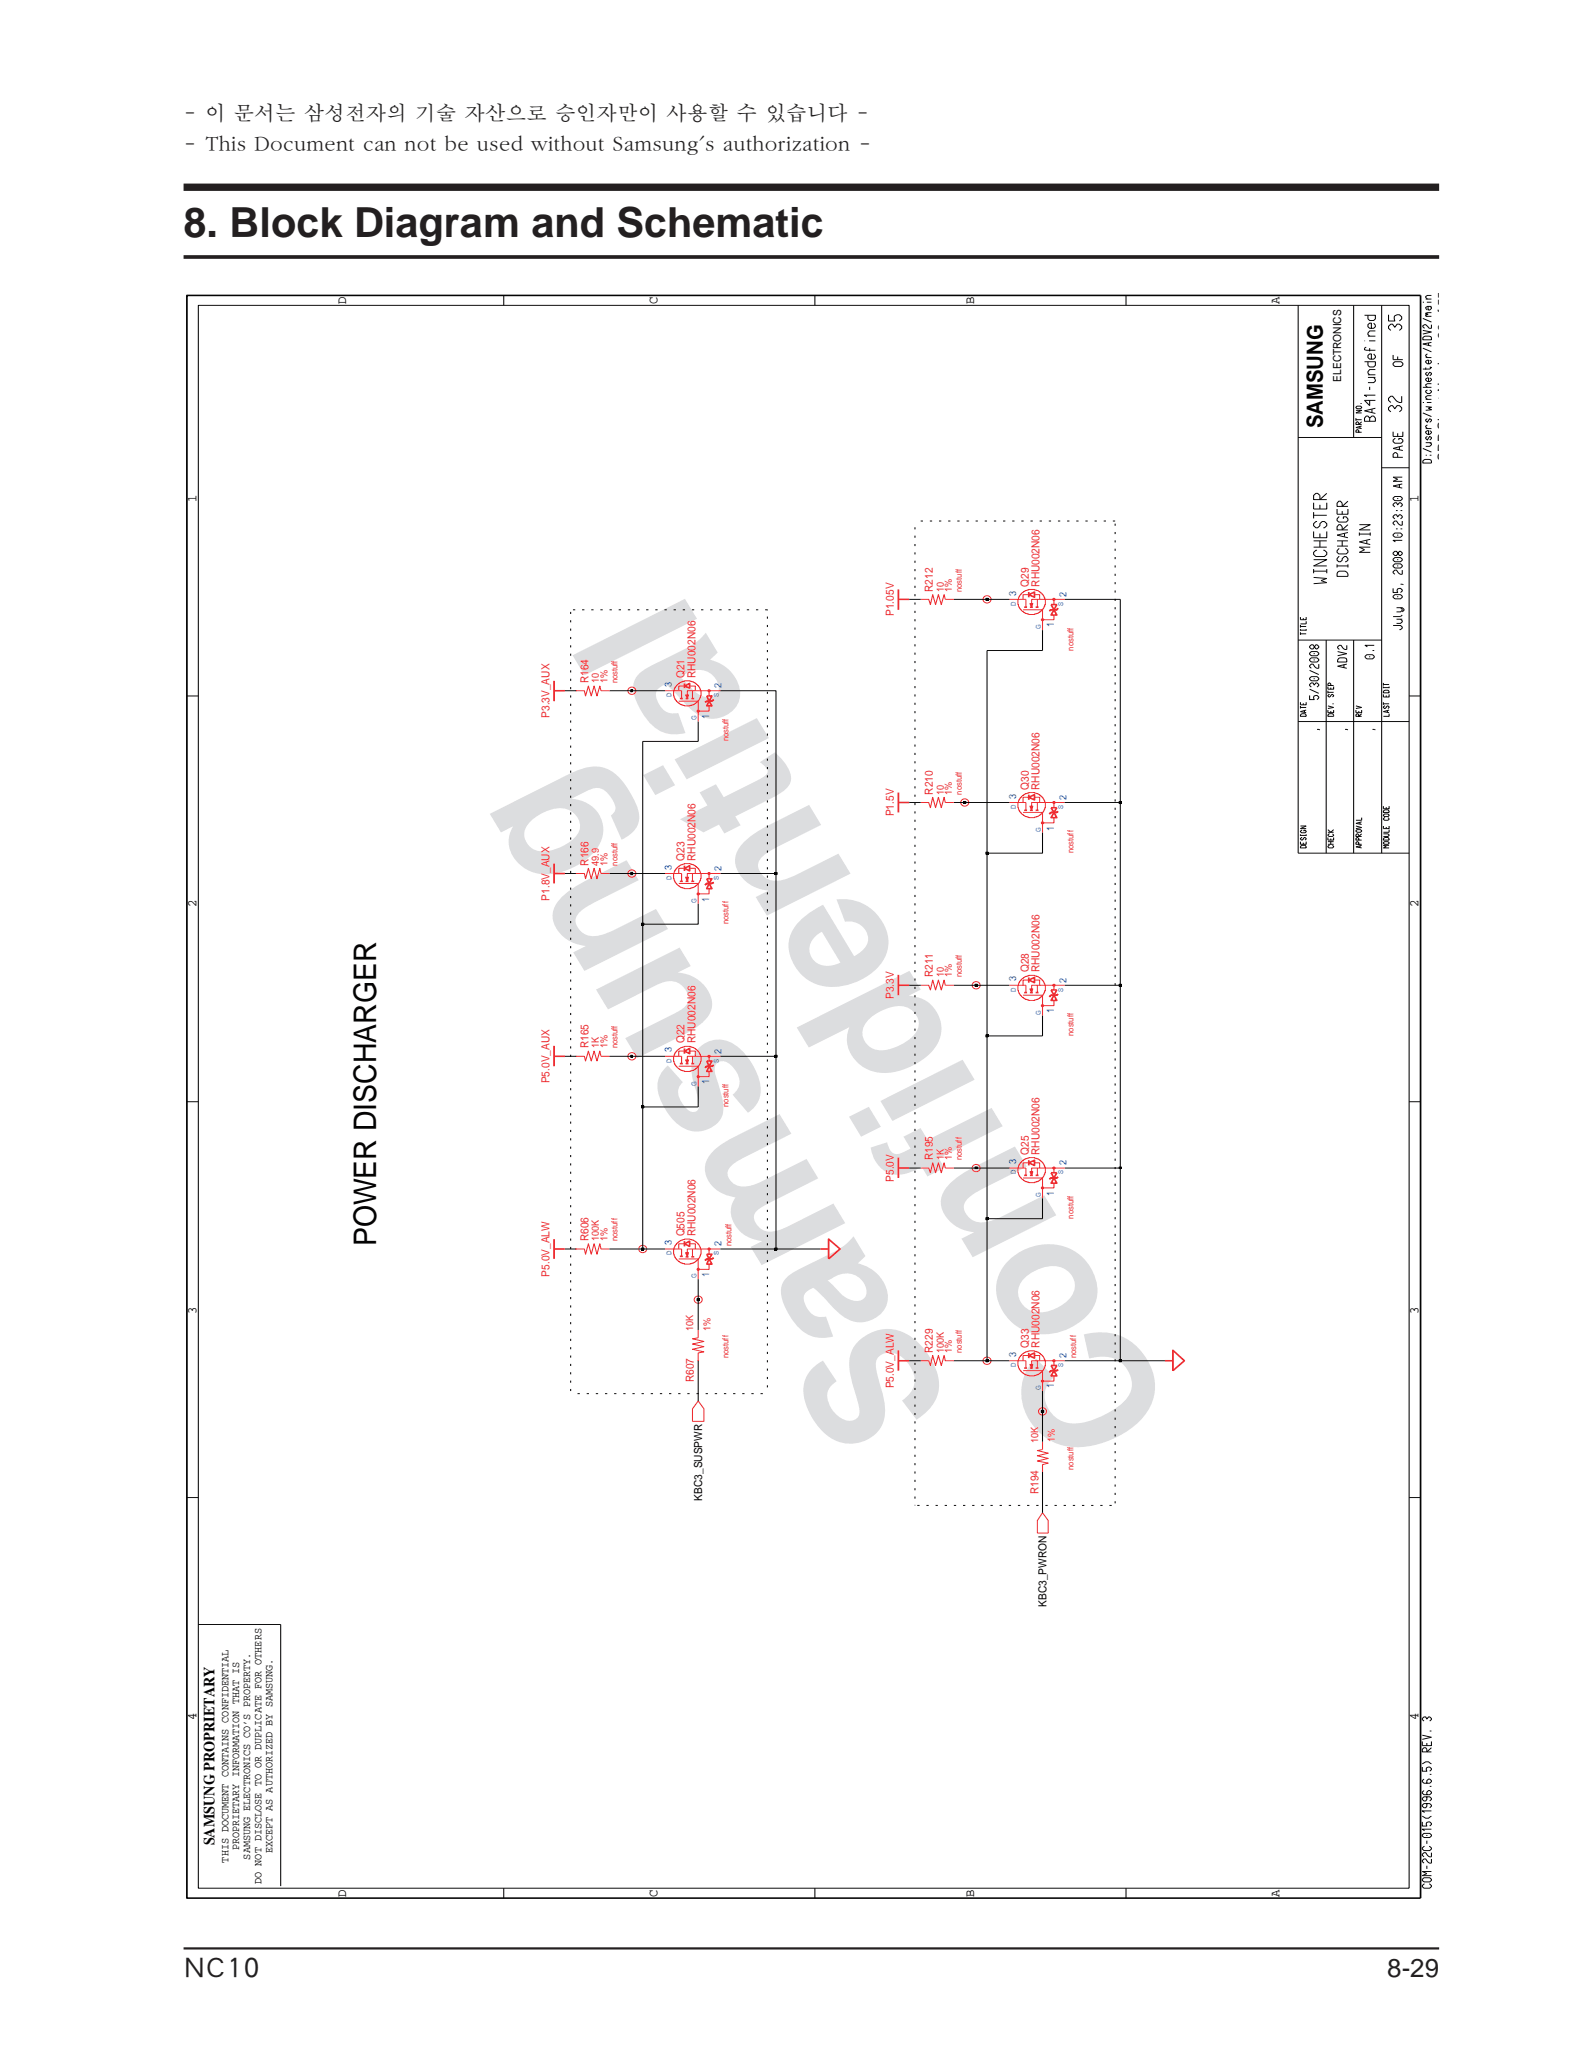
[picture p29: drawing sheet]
<svg xmlns="http://www.w3.org/2000/svg" width="216mm" height="280mm" viewBox="0 0 216 280" stroke-linecap="round" stroke-linejoin="round" font-family="sans-serif">
<defs><g id="words">
<g font-size="23.9" fill="#dcdddf">
<text x="130.2" y="191.6" transform="rotate(-121 130.2 191.6)">Samsung</text>
<text x="160.3" y="192.7" transform="rotate(-121 160.3 192.7)">Confidential</text>
</g>
<text font-size="5.6" fill="#231f20" x="25" y="32.3">8. Block Diagram and Schematic</text>
<text font-size="4.2" fill="#030303" x="51.2" y="169.7" transform="rotate(-90 51.2 169.7)">POWER DISCHARGER</text>
<g font-size="3.5" fill="#231f20">
<text x="25" y="269">NC10</text>
<text x="188.9" y="269.2">8-29</text>
</g>
<text font-size="3" fill="#030303" x="180.2" y="58.3" transform="rotate(-90 180.2 58.3)">SAMSUNG</text>
<g font-size="2.8" fill="#231f20">
<text x="25" y="16.3">- 이 문서는 삼성전자의 기술 자산으로 승인자만이 사용할 수 있습니다 -</text>
<text x="25" y="20.5">- This Document can not be used without Samsung's authorization -</text>
</g>
<text font-size="2.1" fill="#030303" x="29.2" y="251.3" transform="rotate(-90 29.2 251.3)">SAMSUNG PROPRIETARY</text>
<text font-size="1.9" fill="#231f20" x="197.2" y="62.7" transform="rotate(-90 197.2 62.7)">SRP Sheet Number: 29 of 55</text>
<g font-size="1.8" fill="#030303">
<text x="47.2" y="41.4" transform="rotate(-90 47.2 41.4)">D</text>
<text x="89.5" y="41.4" transform="rotate(-90 89.5 41.4)">C</text>
<text x="132.7" y="41.4" transform="rotate(-90 132.7 41.4)">B</text>
<text x="174.3" y="41.4" transform="rotate(-90 174.3 41.4)">A</text>
<text x="26.7" y="68.3" transform="rotate(-90 26.7 68.3)">1</text>
<text x="193.2" y="68.3" transform="rotate(-90 193.2 68.3)">1</text>
<text x="26.7" y="123.6" transform="rotate(-90 26.7 123.6)">2</text>
<text x="193.2" y="123.6" transform="rotate(-90 193.2 123.6)">2</text>
<text x="26.7" y="178.9" transform="rotate(-90 26.7 178.9)">3</text>
<text x="193.2" y="178.9" transform="rotate(-90 193.2 178.9)">3</text>
<text x="26.7" y="234.2" transform="rotate(-90 26.7 234.2)">4</text>
<text x="193.2" y="234.2" transform="rotate(-90 193.2 234.2)">4</text>
<text x="47.2" y="258.4" transform="rotate(-90 47.2 258.4)">D</text>
<text x="89.5" y="258.4" transform="rotate(-90 89.5 258.4)">C</text>
<text x="132.7" y="258.4" transform="rotate(-90 132.7 258.4)">B</text>
<text x="174.3" y="258.4" transform="rotate(-90 174.3 258.4)">A</text>
</g>
<g font-size="1.5" fill="#030303">
<text x="182.6" y="52" transform="rotate(-90 182.6 52)">ELECTRONICS</text>
<text x="95.6" y="204.4" transform="rotate(-90 95.6 204.4)">KBC3_SUSPWR</text>
<text x="142.5" y="218.8" transform="rotate(-90 142.5 218.8)">KBC3_PWRON</text>
<text x="31.1" y="253.7" transform="rotate(-90 31.1 253.7)">THIS DOCUMENT CONTAINS CONFIDENTIAL</text>
<text x="32.6" y="252" transform="rotate(-90 32.6 252)">PROPRIETARY INFORMATION THAT IS</text>
<text x="34.1" y="253.2" transform="rotate(-90 34.1 253.2)">SAMSUNG ELECTRONICS CO’S PROPERTY.</text>
<text x="35.6" y="256.6" transform="rotate(-90 35.6 256.6)">DO NOT DISCLOSE TO OR DUPLICATE FOR OTHERS</text>
<text x="37.1" y="252.4" transform="rotate(-90 37.1 252.4)">EXCEPT AS AUTHORIZED BY SAMSUNG.</text>
</g>
<g font-size="1.5" fill="#ee292e">
<text x="121.7" y="83.9" transform="rotate(-90 121.7 83.9)">P1.05V</text>
<text x="127" y="80.6" transform="rotate(-90 127 80.6)">R212</text>
<text x="140.1" y="79.9" transform="rotate(-90 140.1 79.9)">Q29</text>
<text x="141.6" y="79.9" transform="rotate(-90 141.6 79.9)">RHU002N06</text>
<text x="80.1" y="93.1" transform="rotate(-90 80.1 93.1)">R164</text>
<text x="93.2" y="92.4" transform="rotate(-90 93.2 92.4)">Q21</text>
<text x="94.7" y="92.4" transform="rotate(-90 94.7 92.4)">RHU002N06</text>
<text x="74.8" y="97.8" transform="rotate(-90 74.8 97.8)">P3.3V_AUX</text>
<text x="140.1" y="107.6" transform="rotate(-90 140.1 107.6)">Q30</text>
<text x="141.6" y="107.6" transform="rotate(-90 141.6 107.6)">RHU002N06</text>
<text x="121.7" y="111.2" transform="rotate(-90 121.7 111.2)">P1.5V</text>
<text x="127" y="108.2" transform="rotate(-90 127 108.2)">R210</text>
<text x="80.1" y="117.9" transform="rotate(-90 80.1 117.9)">R166</text>
<text x="93.2" y="117.3" transform="rotate(-90 93.2 117.3)">Q23</text>
<text x="94.7" y="117.3" transform="rotate(-90 94.7 117.3)">RHU002N06</text>
<text x="74.8" y="122.6" transform="rotate(-90 74.8 122.6)">P1.8V_AUX</text>
<text x="121.7" y="136.1" transform="rotate(-90 121.7 136.1)">P3.3V</text>
<text x="127" y="133.1" transform="rotate(-90 127 133.1)">R211</text>
<text x="140.1" y="132.4" transform="rotate(-90 140.1 132.4)">Q28</text>
<text x="141.6" y="132.4" transform="rotate(-90 141.6 132.4)">RHU002N06</text>
<text x="80.1" y="142.8" transform="rotate(-90 80.1 142.8)">R165</text>
<text x="93.2" y="142.1" transform="rotate(-90 93.2 142.1)">Q22</text>
<text x="94.7" y="142.1" transform="rotate(-90 94.7 142.1)">RHU002N06</text>
<text x="74.8" y="147.5" transform="rotate(-90 74.8 147.5)">P5.0V_AUX</text>
<text x="121.7" y="161" transform="rotate(-90 121.7 161)">P5.0V</text>
<text x="127" y="158" transform="rotate(-90 127 158)">R195</text>
<text x="140.1" y="157.3" transform="rotate(-90 140.1 157.3)">Q25</text>
<text x="141.6" y="157.3" transform="rotate(-90 141.6 157.3)">RHU002N06</text>
<text x="74.8" y="173.9" transform="rotate(-90 74.8 173.9)">P5.0V_ALW</text>
<text x="80.1" y="169" transform="rotate(-90 80.1 169)">R606</text>
<text x="93.2" y="168.4" transform="rotate(-90 93.2 168.4)">Q505</text>
<text x="94.7" y="168.4" transform="rotate(-90 94.7 168.4)">RHU002N06</text>
<text x="127" y="184.3" transform="rotate(-90 127 184.3)">R229</text>
<text x="140.1" y="183.5" transform="rotate(-90 140.1 183.5)">Q33</text>
<text x="141.6" y="183.5" transform="rotate(-90 141.6 183.5)">RHU002N06</text>
<text x="94.5" y="188.3" transform="rotate(-90 94.5 188.3)">R607</text>
<text x="121.7" y="189.1" transform="rotate(-90 121.7 189.1)">P5.0V_ALW</text>
<text x="141.4" y="203.5" transform="rotate(-90 141.4 203.5)">R194</text>
</g>
<g font-size="1.4" fill="#ee292e">
<text x="128.5" y="80.6" transform="rotate(-90 128.5 80.6)">10</text>
<text x="129.6" y="80.6" transform="rotate(-90 129.6 80.6)">1%</text>
<text x="81.6" y="93.1" transform="rotate(-90 81.6 93.1)">10</text>
<text x="82.7" y="93.1" transform="rotate(-90 82.7 93.1)">1%</text>
<text x="128.5" y="108.2" transform="rotate(-90 128.5 108.2)">10</text>
<text x="129.6" y="108.2" transform="rotate(-90 129.6 108.2)">1%</text>
<text x="81.6" y="117.9" transform="rotate(-90 81.6 117.9)">49.9</text>
<text x="82.7" y="117.9" transform="rotate(-90 82.7 117.9)">1%</text>
<text x="128.5" y="133.1" transform="rotate(-90 128.5 133.1)">10</text>
<text x="129.6" y="133.1" transform="rotate(-90 129.6 133.1)">1%</text>
<text x="81.6" y="142.8" transform="rotate(-90 81.6 142.8)">1K</text>
<text x="82.7" y="142.8" transform="rotate(-90 82.7 142.8)">1%</text>
<text x="128.5" y="158" transform="rotate(-90 128.5 158)">1K</text>
<text x="129.6" y="158" transform="rotate(-90 129.6 158)">1%</text>
<text x="81.6" y="169" transform="rotate(-90 81.6 169)">100K</text>
<text x="82.7" y="169" transform="rotate(-90 82.7 169)">1%</text>
<text x="94.4" y="181.3" transform="rotate(-90 94.4 181.3)">10K</text>
<text x="96.8" y="181.2" transform="rotate(-90 96.8 181.2)">1%</text>
<text x="128.5" y="184.3" transform="rotate(-90 128.5 184.3)">100K</text>
<text x="129.6" y="184.3" transform="rotate(-90 129.6 184.3)">1%</text>
<text x="141.4" y="196.5" transform="rotate(-90 141.4 196.5)">10K</text>
<text x="143.6" y="196.4" transform="rotate(-90 143.6 196.4)">1%</text>
</g>
<g font-size="1.4" fill="#2859a8">
<text x="138.4" y="81.1" transform="rotate(-90 138.4 81.1)">3</text>
<text x="145.3" y="81.3" transform="rotate(-90 145.3 81.3)">2</text>
<text x="143.5" y="85.4" transform="rotate(-90 143.5 85.4)">1</text>
<text x="91.5" y="93.6" transform="rotate(-90 91.5 93.6)">3</text>
<text x="98.3" y="93.7" transform="rotate(-90 98.3 93.7)">2</text>
<text x="96.6" y="97.9" transform="rotate(-90 96.6 97.9)">1</text>
<text x="138.4" y="108.8" transform="rotate(-90 138.4 108.8)">3</text>
<text x="143.5" y="113.1" transform="rotate(-90 143.5 113.1)">1</text>
<text x="145.3" y="108.9" transform="rotate(-90 145.3 108.9)">2</text>
<text x="91.5" y="118.5" transform="rotate(-90 91.5 118.5)">3</text>
<text x="98.3" y="118.6" transform="rotate(-90 98.3 118.6)">2</text>
<text x="96.6" y="122.8" transform="rotate(-90 96.6 122.8)">1</text>
<text x="138.4" y="133.6" transform="rotate(-90 138.4 133.6)">3</text>
<text x="143.5" y="137.9" transform="rotate(-90 143.5 137.9)">1</text>
<text x="145.3" y="133.8" transform="rotate(-90 145.3 133.8)">2</text>
<text x="91.5" y="143.3" transform="rotate(-90 91.5 143.3)">3</text>
<text x="98.3" y="143.5" transform="rotate(-90 98.3 143.5)">2</text>
<text x="96.6" y="147.7" transform="rotate(-90 96.6 147.7)">1</text>
<text x="138.4" y="158.5" transform="rotate(-90 138.4 158.5)">3</text>
<text x="145.3" y="158.7" transform="rotate(-90 145.3 158.7)">2</text>
<text x="143.5" y="162.8" transform="rotate(-90 143.5 162.8)">1</text>
<text x="91.5" y="169.6" transform="rotate(-90 91.5 169.6)">3</text>
<text x="96.6" y="173.9" transform="rotate(-90 96.6 173.9)">1</text>
<text x="98.3" y="169.7" transform="rotate(-90 98.3 169.7)">2</text>
<text x="138.4" y="184.7" transform="rotate(-90 138.4 184.7)">3</text>
<text x="145.3" y="185" transform="rotate(-90 145.3 185)">2</text>
<text x="143.5" y="189.1" transform="rotate(-90 143.5 189.1)">1</text>
</g>
<g font-size="1.1" fill="#ee292e">
<text x="131" y="80.6" transform="rotate(-90 131 80.6)">nostuff</text>
<text x="146.2" y="88.6" transform="rotate(-90 146.2 88.6)">nostuff</text>
<text x="84.1" y="93.1" transform="rotate(-90 84.1 93.1)">nostuff</text>
<text x="99.2" y="101" transform="rotate(-90 99.2 101)">nostuff</text>
<text x="131" y="108.2" transform="rotate(-90 131 108.2)">nostuff</text>
<text x="84.1" y="117.9" transform="rotate(-90 84.1 117.9)">nostuff</text>
<text x="146.2" y="116.2" transform="rotate(-90 146.2 116.2)">nostuff</text>
<text x="99.2" y="125.9" transform="rotate(-90 99.2 125.9)">nostuff</text>
<text x="131" y="133.1" transform="rotate(-90 131 133.1)">nostuff</text>
<text x="84.1" y="142.8" transform="rotate(-90 84.1 142.8)">nostuff</text>
<text x="146.2" y="141.1" transform="rotate(-90 146.2 141.1)">nostuff</text>
<text x="99.2" y="150.8" transform="rotate(-90 99.2 150.8)">nostuff</text>
<text x="131" y="158" transform="rotate(-90 131 158)">nostuff</text>
<text x="146.2" y="166" transform="rotate(-90 146.2 166)">nostuff</text>
<text x="84.1" y="169" transform="rotate(-90 84.1 169)">nostuff</text>
<text x="99.6" y="169.7" transform="rotate(-90 99.6 169.7)">nostuff</text>
<text x="99.2" y="185" transform="rotate(-90 99.2 185)">nostuff</text>
<text x="131" y="184.3" transform="rotate(-90 131 184.3)">nostuff</text>
<text x="146.6" y="185" transform="rotate(-90 146.6 185)">nostuff</text>
<text x="146.2" y="200.2" transform="rotate(-90 146.2 200.2)">nostuff</text>
</g>
<g font-size=".9" fill="#2859a8">
<text x="138.3" y="82.5" transform="rotate(-90 138.3 82.5)">D</text>
<text x="144.8" y="82.5" transform="rotate(-90 144.8 82.5)">S</text>
<text x="141.8" y="85.6" transform="rotate(-90 141.8 85.6)">G</text>
<text x="91.4" y="94.9" transform="rotate(-90 91.4 94.9)">D</text>
<text x="97.9" y="94.9" transform="rotate(-90 97.9 94.9)">S</text>
<text x="94.9" y="98.1" transform="rotate(-90 94.9 98.1)">G</text>
<text x="138.3" y="110.1" transform="rotate(-90 138.3 110.1)">D</text>
<text x="141.8" y="113.3" transform="rotate(-90 141.8 113.3)">G</text>
<text x="144.8" y="110.1" transform="rotate(-90 144.8 110.1)">S</text>
<text x="91.4" y="119.8" transform="rotate(-90 91.4 119.8)">D</text>
<text x="97.9" y="119.8" transform="rotate(-90 97.9 119.8)">S</text>
<text x="94.9" y="122.9" transform="rotate(-90 94.9 122.9)">G</text>
<text x="138.3" y="135" transform="rotate(-90 138.3 135)">D</text>
<text x="144.8" y="135" transform="rotate(-90 144.8 135)">S</text>
<text x="141.8" y="138.2" transform="rotate(-90 141.8 138.2)">G</text>
<text x="91.4" y="144.7" transform="rotate(-90 91.4 144.7)">D</text>
<text x="94.9" y="147.8" transform="rotate(-90 94.9 147.8)">G</text>
<text x="97.9" y="144.7" transform="rotate(-90 97.9 144.7)">S</text>
<text x="138.3" y="159.9" transform="rotate(-90 138.3 159.9)">D</text>
<text x="144.8" y="159.9" transform="rotate(-90 144.8 159.9)">S</text>
<text x="141.8" y="163" transform="rotate(-90 141.8 163)">G</text>
<text x="91.4" y="171" transform="rotate(-90 91.4 171)">D</text>
<text x="97.9" y="171" transform="rotate(-90 97.9 171)">S</text>
<text x="94.9" y="174.1" transform="rotate(-90 94.9 174.1)">G</text>
<text x="138.3" y="186.2" transform="rotate(-90 138.3 186.2)">D</text>
<text x="141.8" y="189.3" transform="rotate(-90 141.8 189.3)">G</text>
<text x="144.8" y="186.2" transform="rotate(-90 144.8 186.2)">S</text>
</g>
</g></defs>
<path d="M25 265.3h171" fill="none" stroke="#231f20" stroke-width=".3"/>
<path d="M25 25.5h171" fill="none" stroke="#231f20" stroke-width="1" stroke-linecap="butt"/>
<path d="M25 35h171" fill="none" stroke="#231f20" stroke-width=".5"/>
<path d="M25.1 39.9h170.8v220.9h-170.8z" fill="#fff"/>
<path d="M137.5 134.2h2.2v1M138.9 133.5l.7-.5h.3l.2-.2h.8l.5 .2 .3 .3 .4 .2 .2 .5v.2h.1l-.1 .9-.2 .4-.5 .5-.7 .2h-.8l-.5-.2a1.72 1.72 0 0 1-.9-.9l-.1-.9h.1l.1-.4zM140.1 133.5h-.8v.7M140.9 133.5h.7v.7M141.3 134.2v1" fill="none" stroke="#ee292e" stroke-width=".14"/>
<path d="M139.5 135.2h.4M140.3 135.2h.4M141 135.2h.4M143.1 134.8h.8l-.4 .7z" fill="none" stroke="#ee292e" stroke-width=".22"/>
<path d="M140.3 134.7h.4l-.2 .5z" fill="#ee292e"/>
<path d="M139.3 135.5h2.7v2.8M140.3 134.7h.4l-.2 .5zM145 134.2h-4.5v.6" fill="none" stroke="#ee292e" stroke-width=".14"/>
<path d="M140.1 133.5l.8-.4v.7zM140.1 133.1v.7M144.1 135.4l-.2 .1h-.8l-.2 .2" fill="none" stroke="#ee292e" stroke-width=".22"/>
<circle cx="143.5" cy="134.2" r=".15" fill="#ee292e"/>
<circle cx="143.5" cy="134.2" r=".15" fill="none" stroke="#ee292e" stroke-width=".14"/>
<circle cx="142" cy="136.9" r=".15" fill="#ee292e"/>
<g fill="none" stroke="#ee292e" stroke-width=".14">
<path d="M137.5 109.3h2.2v1.1M138.9 108.7l.7-.6h.3l.2-.2h.8l.5 .2 .3 .3 .4 .3 .2 .4v.2h.1l-.1 .9-.2 .4-.5 .5-.7 .3h-.8l-.5-.3a1.72 1.72 0 0 1-.9-.9l-.1-.9h.1l.1-.4zM140.1 108.6h-.8v.7M140.9 108.6h.7v.7M141.3 109.3v1.1M143.5 136.2v.8h-1.5M143.5 134.2v.6"/>
<circle cx="142" cy="136.9" r=".15"/>
</g>
<path d="M139.5 110.4h.4M140.3 110.4h.4M141 110.4h.4M143.1 110h.8l-.4 .6zM143.5 135.5l.4 .7h-.8zM144.1 135.4l-.2 .1h-.8l-.2 .2" fill="none" stroke="#ee292e" stroke-width=".22"/>
<path d="M140.3 109.8h.4l-.2 .6z" fill="#ee292e"/>
<path d="M139.3 110.6h2.7v2.8M140.3 109.8h.4l-.2 .6zM145 109.3h-4.5v.7" fill="none" stroke="#ee292e" stroke-width=".14"/>
<path d="M140.1 108.6l.8-.4v.7zM140.1 108.2v.7M144.1 110.5l-.2 .1h-.8l-.2 .3" fill="none" stroke="#ee292e" stroke-width=".22"/>
<circle cx="143.5" cy="109.3" r=".15" fill="#ee292e"/>
<circle cx="143.5" cy="109.3" r=".15" fill="none" stroke="#ee292e" stroke-width=".14"/>
<circle cx="142" cy="112.1" r=".15" fill="#ee292e"/>
<g fill="none" stroke="#ee292e" stroke-width=".14">
<path d="M137.5 81.6h2.2v1.1M138.9 81l.7-.6 .5-.1h.8l.7 .3 .5 .4 .2 .4v.2h.1l-.1 .9-.2 .5-.5 .4-.7 .3h-.8l-.5-.2a1.72 1.72 0 0 1-.9-1l-.1-.9h.1l.1-.4zM140.1 81h-.8v.6M140.9 81h.7v.6M141.3 81.6v1.1M125.4 109.3h1.1l.2 .7 .3-1.4 .4 1.4 .4-1.4 .4 1.4 .4-1.4 .1 .7h1.2M143.5 111.4v.7h-1.5M143.5 109.3v.7M125.4 134.2h1.1l.2 .6 .3-1.3 .4 1.3 .4-1.3 .4 1.3 .4-1.3 .1 .7h1.2M125.4 159.1h1.1l.2 .6 .3-1.3 .4 1.3 .4-1.3 .4 1.3 .4-1.3 .1 .7h1.2M125.4 185.3h1.1l.2 .7 .3-1.4 .4 1.4 .4-1.4 .4 1.4 .4-1.4 .1 .7h1.2M142 196.3v1.1l-.7 .1 1.5 .4-1.5 .4 1.5 .3-1.5 .4 1.5 .3-.8 .2v1"/>
<path d="M142 206l.8 1.1v1.7h-1.5v-1.7z"/>
<circle cx="142" cy="112.1" r=".15"/>
</g>
<g fill="none" stroke="#ee292e" stroke-width=".22">
<path d="M139.5 82.7h.4M140.3 82.7h.4M141 82.7h.4M143.1 82.3h.8l-.4 .7zM122.4 107.9v2.7M122.4 109.3h1.4M143.5 110.6l.4 .8h-.8zM144.1 110.5l-.2 .1h-.8l-.2 .3M122.4 132.8v2.7M122.4 134.2h1.4M122.4 157.7v2.7M122.4 159.1h1.4"/>
<path d="M122.4 183.9v2.8M122.4 185.3h1.4M158.7 185.3h1M159.7 183.9l1.6 1.4-1.6 1.4z"/>
</g>
<path d="M140.3 82.2h.4l-.2 .5z" fill="#ee292e"/>
<path d="M139.3 83h2.7v2.8M140.3 82.2h.4l-.2 .5zM145 81.6h-4.5v.7" fill="none" stroke="#ee292e" stroke-width=".14"/>
<path d="M140.1 81l.8-.4v.7zM140.1 80.6v.7M144.1 82.8l-.2 .2h-.8l-.2 .2" fill="none" stroke="#ee292e" stroke-width=".22"/>
<circle cx="143.5" cy="81.6" r=".15" fill="#ee292e"/>
<circle cx="143.5" cy="81.6" r=".15" fill="none" stroke="#ee292e" stroke-width=".14"/>
<circle cx="142" cy="84.4" r=".15" fill="#ee292e"/>
<g fill="none" stroke="#ee292e" stroke-width=".14">
<path d="M125.4 81.6h1.1l.2 .7 .3-1.3 .4 1.3 .4-1.3 .4 1.3 .4-1.3 .1 .6h1.2M143.5 83.8v.6h-1.5M143.5 81.6v.7M90.6 170.1h2.2v1.1M92.1 169.5l.7-.6 .4-.2h.8l.7 .3 .5 .5 .1 .4h.1v.2h.1l-.1 .9h-.1l-.1 .4-.5 .5-.7 .3h-.8l-.4-.3a1.72 1.72 0 0 1-1-.9l-.1-.9h.1v-.2zM93.2 169.4h-.8v.7M93.9 169.4h.8v.7M94.3 170.1v1.1"/>
<circle cx="142" cy="84.4" r=".15"/>
</g>
<path d="M122.4 80.3v2.7M122.4 81.6h1.4M143.5 83l.4 .8h-.8zM144.1 82.8l-.2 .2h-.8l-.2 .2M92.6 171.1h.4M93.4 171.2h.4M94.2 171.2h.3M96.3 170.8h.7l-.4 .6z" fill="none" stroke="#ee292e" stroke-width=".22"/>
<path d="M93.4 170.6h.4l-.2 .6z" fill="#ee292e"/>
<path d="M92.4 171.4h2.7v2.8M93.4 170.6h.4l-.2 .6zM98.1 170.1h-4.5v.7" fill="none" stroke="#ee292e" stroke-width=".14"/>
<path d="M93.2 169.4l.7-.4v.7zM93.2 169v.7M97.2 171.3l-.2 .1h-.7l-.3 .3" fill="none" stroke="#ee292e" stroke-width=".22"/>
<circle cx="96.6" cy="170.1" r=".15" fill="#ee292e"/>
<circle cx="96.6" cy="170.1" r=".15" fill="none" stroke="#ee292e" stroke-width=".14"/>
<circle cx="95.1" cy="172.9" r=".15" fill="#ee292e"/>
<g fill="none" stroke="#ee292e" stroke-width=".14">
<path d="M90.6 143.9h2.2v1M92.1 143.2l.7-.6h.4v-.1h.8l.7 .3 .5 .4 .1 .4h.1v.3h.1l-.1 .9h-.1l-.1 .4-.5 .4-.7 .3h-.8l-.4-.2a1.72 1.72 0 0 1-1-.9l-.1-.9h.1v-.3zM93.2 143.1h-.8v.8M93.9 143.1h.8v.8M94.3 143.9v1M96.6 172.2v.7h-1.5M96.6 170.1v.7"/>
<circle cx="95.1" cy="172.9" r=".15"/>
</g>
<path d="M92.6 144.9h.4M93.4 144.9h.4M94.2 144.9h.3M96.3 144.5h.7l-.4 .7zM96.6 171.4l.4 .8h-.7zM97.2 171.3l-.2 .1h-.7l-.3 .3" fill="none" stroke="#ee292e" stroke-width=".22"/>
<path d="M93.4 144.4h.4l-.2 .5z" fill="#ee292e"/>
<path d="M92.4 145.2h2.7v2.8M93.4 144.4h.4l-.2 .5zM98.1 143.9h-4.5v.6" fill="none" stroke="#ee292e" stroke-width=".14"/>
<path d="M93.2 143.1l.7-.3v.7zM93.2 142.8v.7M97.2 145.1l-.2 .1h-.7l-.3 .2" fill="none" stroke="#ee292e" stroke-width=".22"/>
<circle cx="96.6" cy="143.8" r=".15" fill="#ee292e"/>
<circle cx="96.6" cy="143.8" r=".15" fill="none" stroke="#ee292e" stroke-width=".14"/>
<circle cx="95.1" cy="146.6" r=".15" fill="#ee292e"/>
<g fill="none" stroke="#ee292e" stroke-width=".14">
<path d="M90.6 119h2.2v1M92.1 118.3l.7-.5 .4-.1v-.1h.8l.7 .3 .5 .4 .1 .4h.1v.3h.1l-.1 .9h-.1l-.1 .4-.5 .4-.7 .3h-.8l-.4-.2a1.72 1.72 0 0 1-1-.9l-.1-.9h.1v-.3zM93.2 118.3h-.8v.7M93.9 118.3h.8v.7M94.3 119v1M96.6 145.9v.7h-1.5M96.6 143.9v.6"/>
<circle cx="95.1" cy="146.6" r=".15"/>
</g>
<path d="M96.3 119.7h.7l-.4 .6zM92.6 120h.4M93.4 120h.4M94.2 120h.3M96.6 145.2l.4 .7h-.7zM97.2 145.1l-.2 .1h-.7l-.3 .2" fill="none" stroke="#ee292e" stroke-width=".22"/>
<path d="M93.4 119.5h.4l-.2 .5z" fill="#ee292e"/>
<path d="M93.4 119.5h.4l-.2 .5zM98.1 119h-4.5v.7M92.4 120.3h2.7v2.8" fill="none" stroke="#ee292e" stroke-width=".14"/>
<path d="M93.2 118.3l.7-.4v.7zM93.2 117.9v.7M97.2 120.2l-.2 .1h-.7l-.3 .2" fill="none" stroke="#ee292e" stroke-width=".22"/>
<circle cx="96.6" cy="119" r=".15" fill="#ee292e"/>
<circle cx="96.6" cy="119" r=".15" fill="none" stroke="#ee292e" stroke-width=".14"/>
<circle cx="95.1" cy="121.7" r=".15" fill="#ee292e"/>
<g fill="none" stroke="#ee292e" stroke-width=".14">
<path d="M90.6 94.1h2.2v1M92.1 93.4l.7-.5 .4-.1v-.1h.8l.7 .3 .5 .4 .1 .5h.1v.2h.1l-.1 .9h-.1l-.1 .4-.5 .4-.7 .3h-.8l-.4-.2a1.72 1.72 0 0 1-1-.9l-.1-.9h.1v-.2zM93.2 93.4h-.8v.7M93.9 93.4h.8v.7M94.3 94.1v1M96.6 119v.7M96.6 121v.7h-1.5"/>
<circle cx="95.1" cy="121.7" r=".15"/>
</g>
<path d="M92.6 95.1h.4M93.4 95.1h.4M94.2 95.1h.3M96.3 94.8h.7l-.4 .7zM96.6 120.3l.4 .7h-.7zM97.2 120.2l-.2 .1h-.7l-.3 .2" fill="none" stroke="#ee292e" stroke-width=".22"/>
<path d="M93.4 94.6h.4l-.2 .5z" fill="#ee292e"/>
<path d="M92.4 95.5h2.7v2.8M93.4 94.6h.4l-.2 .5zM98.1 94.1h-4.5v.7" fill="none" stroke="#ee292e" stroke-width=".14"/>
<path d="M93.2 93.4l.7-.3v.6zM93.2 93.1v.6M97.2 95.3l-.2 .2h-.7l-.3 .1" fill="none" stroke="#ee292e" stroke-width=".22"/>
<circle cx="96.6" cy="94.1" r=".15" fill="#ee292e"/>
<circle cx="96.6" cy="94.1" r=".15" fill="none" stroke="#ee292e" stroke-width=".14"/>
<circle cx="95.1" cy="96.8" r=".15" fill="#ee292e"/>
<g fill="none" stroke="#ee292e" stroke-width=".14">
<path d="M78.5 94.1h-.1h1.2l.1 .7 .4-1.4 .4 1.4 .4-1.4 .4 1.4 .4-1.4 .1 .7h1.2M96.6 96.1v.7h-1.5M96.6 94.1v.7M78.5 119h-.1h1.2l.1 .7 .4-1.4 .4 1.4 .4-1.4 .4 1.4 .4-1.4 .1 .7h1.2M78.5 143.9h-.1h1.2l.1 .6 .4-1.4 .4 1.4 .4-1.4 .4 1.4 .4-1.4 .1 .8h1.2M78.5 170.1h-.1h1.2l.1 .7 .4-1.4 .4 1.4 .4-1.4 .4 1.4 .4-1.4 .1 .7h1.2M95.1 190.8l.8 1.1v1.7h-1.6v-1.7zM95.1 181.1v1.1l-.8 .1 1.6 .4-1.6 .3 1.6 .4-1.6 .4 1.6 .3-.8 .2v1v-.1M137.5 185.3h2.2v1M138.9 184.7l.7-.6 .5-.1h.8l.5 .1 .4 .4 .3 .2 .2 .4v.2h.1l-.1 .9-.2 .5-.5 .4-.7 .3h-.8l-.5-.2a1.72 1.72 0 0 1-.9-1l-.1-.9h.1l.1-.4zM140.1 184.6h-.8v.7M140.9 184.6h.7v.7"/>
<path d="M141.3 185.3v1"/>
<circle cx="86" cy="94.1" r=".52"/>
<circle cx="95.1" cy="96.8" r=".15"/>
<circle cx="134.4" cy="81.6" r=".52"/>
<circle cx="86" cy="119" r=".52"/>
<circle cx="131.4" cy="109.3" r=".52"/>
<circle cx="132.9" cy="134.2" r=".52"/>
<circle cx="86" cy="143.9" r=".52"/>
<circle cx="132.9" cy="159.1" r=".52"/>
<circle cx="87.5" cy="170.1" r=".52"/>
<circle cx="95.1" cy="177" r=".52"/>
<circle cx="134.4" cy="185.3" r=".52"/>
<circle cx="142" cy="192.2" r=".52"/>
</g>
<g fill="none" stroke="#ee292e" stroke-width=".22">
<path d="M75.5 92.7v2.8M75.5 94.1h1.4M96.6 95.5l.4 .6h-.7zM97.2 95.3l-.2 .2h-.7l-.3 .1M75.5 117.6v2.7M75.5 119h1.4M75.5 142.4v2.8M75.5 143.9h1.4M75.5 170.1h1.4M75.5 168.7v2.7M111.8 170.1h1M112.8 168.7l1.6 1.4-1.6 1.3z"/>
<path d="M139.5 186.3h.4M140.3 186.3h.4M141 186.3h.4M143.1 186h.8l-.4 .7z"/>
</g>
<path d="M140.3 185.8h.4l-.2 .5z" fill="#ee292e"/>
<path d="M139.3 186.7h2.7v2.7M140.3 185.8h.4l-.2 .5zM145 185.3h-4.5v.7" fill="none" stroke="#ee292e" stroke-width=".14"/>
<path d="M140.1 184.6l.8-.3v.7zM140.1 184.3v.7M144.1 186.5l-.2 .2h-.8l-.2 .2" fill="none" stroke="#ee292e" stroke-width=".22"/>
<circle cx="143.5" cy="185.3" r=".15" fill="#ee292e"/>
<circle cx="143.5" cy="185.3" r=".15" fill="none" stroke="#ee292e" stroke-width=".14"/>
<circle cx="142" cy="188.1" r=".15" fill="#ee292e"/>
<g fill="none" stroke="#ee292e" stroke-width=".14">
<path d="M137.5 159.1h2.2v1M138.9 158.4l.7-.6 .5-.1h.8l.5 .1 .4 .3 .3 .3 .2 .4v.2h.1l-.1 .9-.2 .5-.5 .4-.7 .3h-.8l-.5-.2a1.72 1.72 0 0 1-.9-1l-.1-.9h.1l.1-.4zM140.1 158.4h-.8v.7M140.9 158.4h.7v.7M141.3 159.1v1M143.5 187.4v.7h-1.5M143.5 185.3v.7"/>
<circle cx="142" cy="188.1" r=".15"/>
</g>
<path d="M143.1 159.7h.8l-.4 .7zM139.5 160.1h.4M140.3 160.1h.4M141 160.1h.4M143.5 186.7l.4 .7h-.8zM144.1 186.5l-.2 .2h-.8l-.2 .2" fill="none" stroke="#ee292e" stroke-width=".22"/>
<path d="M140.3 159.6h.4l-.2 .5z" fill="#ee292e"/>
<path d="M140.3 159.6h.4l-.2 .5zM145 159.1h-4.5v.6M139.3 160.4h2.7v2.8" fill="none" stroke="#ee292e" stroke-width=".14"/>
<path d="M140.1 158.4l.8-.4v.7zM140.1 158v.7M144.1 160.3l-.2 .1h-.8l-.2 .2" fill="none" stroke="#ee292e" stroke-width=".22"/>
<circle cx="143.5" cy="159.1" r=".15" fill="#ee292e"/>
<circle cx="143.5" cy="159.1" r=".15" fill="none" stroke="#ee292e" stroke-width=".14"/>
<circle cx="142" cy="161.8" r=".15" fill="#ee292e"/>
<g fill="none" stroke="#ee292e" stroke-width=".14">
<path d="M143.5 159.1v.6M143.5 161.1v.7h-1.5"/>
<circle cx="142" cy="161.8" r=".15"/>
</g>
<path d="M143.5 160.4l.4 .7h-.8zM144.1 160.3l-.2 .1h-.8l-.2 .2" fill="none" stroke="#ee292e" stroke-width=".22"/>
<path d="M152.6 185.3h6.1" fill="none" stroke="#030303" stroke-width=".14"/>
<path d="M152.4 185.2h.3v.3h-.3z" fill-rule="evenodd" fill="#030303"/>
<path d="M152.6 159.1v26.2h-7.6M152.4 185.2h.3v.3h-.3z" fill="none" stroke="#030303" stroke-width=".14"/>
<path d="M152.4 158.9h.3v.2h-.3z" fill-rule="evenodd" fill="#030303"/>
<path d="M152.6 134.2v24.9h-7.6M152.4 158.9h.3v.2h-.3z" fill="none" stroke="#030303" stroke-width=".14"/>
<path d="M152.4 134h.3v.3h-.3z" fill-rule="evenodd" fill="#030303"/>
<path d="M152.6 109.3v24.9h-7.6M152.4 134h.3v.3h-.3z" fill="none" stroke="#030303" stroke-width=".14"/>
<path d="M152.4 109.1h.3v.3h-.3z" fill-rule="evenodd" fill="#030303"/>
<path d="M145 81.6h7.6v27.7h-7.6M152.4 109.1h.3v.3h-.3zM142 192.2v4.1M142 200.5v5.5" fill="none" stroke="#030303" stroke-width=".14"/>
<path d="M141.8 192.1h.3v.3h-.3z" fill-rule="evenodd" fill="#030303"/>
<path d="M134.4 81.6h3.1M142 85.8v2.8h-7.6M131.4 109.3h6.1M142 113.4v2.8h-7.6M132.9 134.2h4.6M142 138.3v2.8h-7.6M132.9 159.1h4.6M142 163.2v2.8h-7.6M134.4 185.3h3.1M141.8 192.1h.3v.3h-.3zM142 189.4v2.8" fill="none" stroke="#030303" stroke-width=".14"/>
<path d="M134.3 185.2h.3v.3h-.3z" fill-rule="evenodd" fill="#030303"/>
<path d="M134.4 166v19.3h-4.5M134.3 185.2h.3v.3h-.3z" fill="none" stroke="#030303" stroke-width=".14"/>
<path d="M134.3 165.8h.3v.3h-.3z" fill-rule="evenodd" fill="#030303"/>
<path d="M134.4 141.1v24.9M134.3 165.8h.3v.3h-.3z" fill="none" stroke="#030303" stroke-width=".14"/>
<path d="M134.3 140.9h.3v.3h-.3z" fill-rule="evenodd" fill="#030303"/>
<path d="M134.4 116.2v24.9M134.3 140.9h.3v.3h-.3z" fill="none" stroke="#030303" stroke-width=".14"/>
<path d="M134.3 116h.3v.3h-.3z" fill-rule="evenodd" fill="#030303"/>
<path d="M134.4 88.6v27.6M134.3 116h.3v.3h-.3z" fill="none" stroke="#030303" stroke-width=".14"/>
<path d="M134.3 81.5h.3v.3h-.3z" fill-rule="evenodd" fill="#030303"/>
<path d="M129.9 81.6h4.5M134.3 81.5h.3v.3h-.3z" fill="none" stroke="#030303" stroke-width=".14"/>
<path d="M132.8 158.9h.3v.2h-.3z" fill-rule="evenodd" fill="#030303"/>
<path d="M129.9 159.1h3M132.8 158.9h.3v.2h-.3z" fill="none" stroke="#030303" stroke-width=".14"/>
<path d="M132.8 134h.3v.3h-.3z" fill-rule="evenodd" fill="#030303"/>
<path d="M129.9 134.2h3M132.8 134h.3v.3h-.3z" fill="none" stroke="#030303" stroke-width=".14"/>
<path d="M131.2 109.1h.3v.3h-.3z" fill-rule="evenodd" fill="#030303"/>
<path d="M123.8 81.6h1.6M123.8 109.3h1.6M129.9 109.3h1.5M131.2 109.1h.3v.3h-.3zM123.8 134.2h1.6M123.8 159.1h1.6M105.7 170.1h6.1M123.8 185.3h1.6" fill="none" stroke="#030303" stroke-width=".14"/>
<path d="M105.5 170h.3v.2h-.3z" fill-rule="evenodd" fill="#030303"/>
<path d="M105.7 143.9v26.2h-7.6M105.5 170h.3v.2h-.3z" fill="none" stroke="#030303" stroke-width=".14"/>
<path d="M105.5 143.7h.3v.3h-.3z" fill-rule="evenodd" fill="#030303"/>
<path d="M105.7 119v24.9h-7.6M105.5 143.7h.3v.3h-.3z" fill="none" stroke="#030303" stroke-width=".14"/>
<path d="M105.5 118.8h.3v.3h-.3z" fill-rule="evenodd" fill="#030303"/>
<path d="M98.1 94.1h7.6v24.9h-7.6M105.5 118.8h.3v.3h-.3zM95.1 177v4.1M95.1 185.3v5.5" fill="none" stroke="#030303" stroke-width=".14"/>
<path d="M94.9 176.9h.3v.2h-.3z" fill-rule="evenodd" fill="#030303"/>
<path d="M86.1 94.1h4.5M95.1 98.3v2.7h-7.6M86.1 119h4.5M95.1 123.1v2.8h-7.6M86.1 143.9h4.5M95.1 148v2.8h-7.6M87.5 170.1h3.1M94.9 176.9h.3v.2h-.3zM95.1 174.2v2.8" fill="none" stroke="#030303" stroke-width=".14"/>
<path d="M87.4 170h.3v.2h-.3z" fill-rule="evenodd" fill="#030303"/>
<path d="M87.5 150.8v19.3h-4.5M87.4 170h.3v.2h-.3z" fill="none" stroke="#030303" stroke-width=".14"/>
<path d="M87.4 150.6h.3v.3h-.3z" fill-rule="evenodd" fill="#030303"/>
<path d="M87.5 125.9v24.9M87.4 150.6h.3v.3h-.3z" fill="none" stroke="#030303" stroke-width=".14"/>
<path d="M87.4 125.7h.3v.3h-.3z" fill-rule="evenodd" fill="#030303"/>
<path d="M87.5 101v24.9M87.4 125.7h.3v.3h-.3z" fill="none" stroke="#030303" stroke-width=".14"/>
<path d="M85.9 143.7h.2v.3h-.2z" fill-rule="evenodd" fill="#030303"/>
<path d="M83 143.9h3.1M85.9 143.7h.2v.3h-.2z" fill="none" stroke="#030303" stroke-width=".14"/>
<path d="M85.9 118.8h.2v.3h-.2z" fill-rule="evenodd" fill="#030303"/>
<path d="M83 119h3.1M85.9 118.8h.2v.3h-.2z" fill="none" stroke="#030303" stroke-width=".14"/>
<path d="M85.9 93.9h.2v.3h-.2z" fill-rule="evenodd" fill="#030303"/>
<g fill="none" stroke="#030303" stroke-width=".14">
<path d="M27 41.6h164.9v215.5h-164.9zM68.6 40.2v1.4M111 40.2v1.4M153.4 40.2v1.4M176.8 59.6h11.4M176.8 41.6v74.6h15.1M184.4 41.6v18M184.7 55.9h.7l-.7 .3h.7M184.7 56.9v.4M184.7 57.2h.7M184.7 55.5l.1-.2h.5l.1 .2-.1 .2h-.5zM185.1 58.9v-.2l-.2-.2-.2 .2v.2h.7"/>
<path d="M185.2 58.1v.2M185.3 55h.1M185.4 57.4l-.3 .4v-.2l-.2-.2-.2 .2v.2h.7M185.4 58l-.7 .2 .7 .2M185.8 46.4h.1M185.8 49.3h1.5v.5l-.2 .2h-.6l-.2-.2v-.5M185.8 42.9h1.5v.5l-.2 .2h-.6l-.2-.2v-.5M186.1 56.7h.2l.2 .2 .3-.2h.3l.2 .2v.5h-1.5v-.5zM186.1 47.3l-.3 .1v.2l1.5 .1M186.3 51h1M186.3 51.4h1M186.3 45.8h1"/>
<path d="M186.5 46.4h.8M186.5 47.4v.4M186.5 52.7v.4M186.5 56.9v.5M186.8 55.7v.5M187.1 48.2l.2 .3v.2l-.2 .2h-.6l-.2-.2v-.3l.2-.2h.3v.7M187.1 51.4l.2 .3v.2l-.2 .2h-.8M187.1 44l.2 .3v.2l-.2 .2h-.6l-.2-.2v-.3l.2-.2h.3v.7M187.3 53.8h-1.5l.3 .2M187.3 45.1h-.8l-.2 .3v.2l.2 .2M187.3 55.6l-1.5 .4 1.5 .3M187.3 54.5h-1.5l.7 .7v-.7"/>
<path d="M187.3 50.3h-.8l-.2 .3v.2l.2 .2M188.2 41.6v74.6M189.1 42.9v.8h.9l-.1-.6 .1-.1 .3-.1h.3l.3 .2v.3l-.3 .3M189.4 56.1l-.3-.3v-.3l.3-.3h.3l.3 .5 .3-.5h.3l.3 .3v.3l-.3 .3M189.4 45l-.3-.3v-.3l.3-.3h.3l.3 .5 .3-.5h.3l.3 .3v.3l-.3 .3M189.7 58.8v.6h1.4v-.6M189.7 48.3v.7h1.4M189.7 49.5l.3-.2h.8l.3 .2v.2l-.3 .2h-.8l-.3-.2zM190 59.7l-.3 .2v.2l.3 .3h.8l.3-.3v-.2l-.3-.2h-.3v.2M190.4 48.6v.4M190.4 59v.4M190.9 54v.8a1.29 1.29 0 0 1-1.2-.8h-.3l-.3 .2v.3l.3 .3"/>
<path d="M193.8 45l1.1 .2-1.1 .3M193.8 46l.3-.2h.5l.3 .1v.4h-1.1zM193.8 56.2l1.1 .5M193.8 52.7h1.1M193.8 47.4l1.1 .5M193.8 43.4l1.1 .5M193.8 54.8h.1M193.8 41.2h.1M194.2 55.4l.7 .1-.3 .1 .3 .2-.7 .1M194.2 54.4h.7M194.2 50v.3M194.2 43.1h.7"/>
<path d="M194.2 40.7h.7M194.2 58.4h.7M194.2 48.7h.7M194.3 54.8h.6M194.3 41.2h.6M194.4 59.4l-.2 .2v.1l.2 .2 .3-.5 .2 .2v.1l-.2 .2M194.4 57l-.2 .2v.1l.2 .2 .3-.5 .2 .2v.1l-.2 .2M194.4 50.7l-.2 .1v.2l.2 .2 .3-.5 .2 .1v.2l-.2 .2M194.4 57.9l-.2 .1v.2l.2 .2M194.4 48.2l-.2 .1v.2l.2 .2M194.4 53.1l-.2 .1v.2l.2 .2h.3l.2-.2v-.2l-.2-.1M194.6 46.7v.4"/>
<path d="M194.6 41.7l-.1 .2 .1 .3h.1l.2-.2v-.1l-.2-.2M194.7 50h.2l-.2 .3h-.9M194.7 58.7l.2 .1v.1l-.2 .3h-.3l-.2-.3v-.1l.4-.1v.5M194.7 51.5l.2 .1v.2l-.2 .2h-.3l-.2-.2v-.2l.4-.1v.5M194.7 49.1l.2 .1v.1l-.2 .2h-.3l-.2-.2v-.1l.4-.1v.4M194.9 52.3h-.5l-.2 .1v.1l.2 .2M194.9 41.7h-.5l-.2 .2v.1l.2 .2M194.9 44.2v.5l-.3-.1-.4-.4-.4 .2v.1l.2 .2M194.9 46.6l-1.1 .2 1.1 .3M194.9 53.9h-.5l-.2 .1v.2l.2 .2M194.9 42.6l-.7 .1 .3 .1-.3 .1v.1l.2 .1M194.9 40.2h-.5l-.2 .2v.1l.2 .2"/>
<path d="M124.6 71.8v.3M124.6 72.9v.3M124.6 74.1v.3M124.6 75.2v.3M124.6 76.4v.2M124.6 77.5v.3M124.6 78.6v.3M124.6 79.8v.3M125.4 71h.3M126.6 71h.3M127.9 71h.3M129.1 71h.3"/>
<path d="M130.4 71h.3M131.6 71h.3M132.9 71h.3M134.1 71h.3M135.4 71h.3M136.6 71h.3M137.9 71h.3M139.1 71h.3M140.3 71h.4M141.6 71h.3M142.8 71h.3M144.1 71h.3"/>
<path d="M145.3 71h.3M146.6 71h.3M147.8 71h.3M149.1 71h.3M150.3 71h.3M151.6 71h.3M151.9 71.3v.3M151.9 72.4v.3M151.9 73.6v.3M151.9 74.7v.3M151.9 75.9v.2M151.9 77v.3"/>
<path d="M151.9 78.1v.3M151.9 79.3v.3M178.9 76.2h1.8l-1.8 .9h1.8M178.9 72.4v.8h1.8v-.8M178.9 68.5v.8h1.8v-.8M178.9 74.5h1.8M178.9 69.7v.9M178.9 77.5v.6M178.9 77.8h1.8M178.9 70.2h1.8M178.9 73.7h1.8M178.9 78.6l1.8 .2-.8 .3 .8 .2-1.8 .2"/>
<path d="M179.4 74.9h-.2l-.3 .3v.3l.3 .3h1.2l.3-.3v-.3l-.3-.3h-.2M179.4 71h-.2l-.3 .3v.3l.3 .3h.2l.4-.3v-.3l.3-.3h.3l.3 .3v.3l-.3 .3h-.2M179.8 68.8v.5M179.8 72.7v.5M179.8 73.7v.8M180.7 67.2l-.9 .8v-.5l-.4-.3h-.2l-.3 .3v.5h1.8M180.7 77.5v.6M182.1 73.7h1.5M182.1 69.3v.7h1.5v-.7M182.1 76.9v.4M182.1 77.1h1.5M182.1 74.4h1.5"/>
<path d="M182.2 77.9l.2-.1h.8l.4 .3v.4h-1.5zM182.4 74.7l-.3 .3v.2l.2 .2h1l.3-.2v-.2l-.3-.3h-.1M182.4 70.4l-.3 .3v.2l.2 .2h1l.3-.2v-.2l-.3-.3h-.3v.3M182.4 75.8l-.3 .3v.2l.2 .2h.3l.2-.2v-.2l.3-.3h.2l.3 .3v.2l-.3 .2h-.1M182.8 69.6v.4M182.8 73.7v.7M183.1 72.7v.4M183.6 76.9v.4M183.6 72.5l-1.5 .4 1.5 .3M183.6 71.5l-.8 .7v-.5l-.2-.2h-.3l-.2 .2v.5h1.5M183.6 68.3l-.8 .7v-.5l-.2-.2h-.3l-.2 .2v.5h1.5M185.1 71.5h1.5l-1.5 .7h1.5"/>
<path d="M185.1 72.5v.4M185.1 72.7h1.5M186.1 73.6v.4M186.6 73.4l-1.5 .4 1.5 .4M186.6 72.5v.4M186.6 74.5h-1.5l.7 .4-.7 .3h1.5M188.2 63.7h3.7M189.7 77l.3-.2h.7l.3 .2v.1l-.3 .3h-.7l-.3-.3zM189.7 76.1l.3-.2h.7l.3 .2v.2l-.3 .2h-.7l-.3-.2zM189.7 72.8l.3-.2h.7l.3 .2v.1l-.3 .3h-.7l-.3-.3zM189.7 67.8l.3-.2h.7l.3 .2v.2l-.3 .2h-.7l-.3-.2zM189.7 75.3l.3-.2h.2l.4 .6h.1l.3-.3v-.1l-.3-.2h-.1l-.4 .6h-.2l-.3-.3z"/>
<path d="M190 70.7l-.3-.2v-.2l.3-.2h.2l.2 .3 .2-.3h.1l.3 .2v.2l-.3 .2M190 69l-.3-.2v-.1l.3-.2h.2l.2 .3 .2-.3h.1l.3 .2v.1l-.3 .2M190.1 72h.3M190.1 69.5h.3M190.3 77.1h.1M190.3 76.2h.1M190.3 72.9h.1M190.3 67.9h.1M190.4 62.3v-.4l-.3-.3h-.1l-.3 .3v.4h1.4M190.6 60.9v.4M190.6 66v.4M190.7 79.6h.4"/>
<path d="M190.7 72h.3M190.7 69.5h.3M191 73.6h-1.3l.3 .2M191 77.6v.6l-.4-.1-.4-.5h-.2l-.3 .3v.1l.3 .2M191 71v.5h-.4l-.4-.5h-.2l-.3 .2v.1l.3 .2M191 65.9l-1.3 .3 1.3 .3M191 65h-1.3l.7 .3-.7 .3h1.3M191.1 60.7l-1.4 .4 1.4 .3M193.8 62.8l.3-.2h.5h.3v.5h-1.1zM193.8 61.1l1.1 .5M194.2 62h.1M194.2 60.3h.7"/>
<path d="M194.7 60.3l.2 .1v.2l-.2 .2h-.5M194.7 62h.2M25.5 94.8h1.5M76.9 94.1h1.5M77.7 83.3v.3M77.7 84.5v.3M77.7 85.6v.3M77.7 86.7v.3M77.7 87.9v.3M77.7 89v.3M77.7 90.2v.2M77.7 91.3v.3"/>
<path d="M77.7 92.4v.3M77.7 93.6v.3M77.7 94.7v.3M77.7 95.8v.3M77.7 97v.3M77.7 98.1v.3M77.7 99.3v.2M78 83h.3M79.3 83h.3M80.5 83h.3M81.8 83h.3M83 94.1h3.1"/>
<path d="M83 83h.3M84.3 83h.3M85.5 83h.3M85.9 93.9h.2v.3h-.2zM86.8 83h.3M88 83h.3M89.2 83h.4M90.5 83h.3M91.7 83h.4M93 83h.3M94.2 83h.3M95.5 83h.3"/>
<path d="M96.7 83h.3M98 83h.3M99.2 83h.3M100.5 83h.3M101.7 83h.3M103 83h.3M104.2 83h.3v.1M104.5 84v.3M104.5 85.1v.3M104.5 86.2v.3M104.5 87.4v.3M104.5 88.5v.3"/>
<path d="M104.5 89.7v.2M104.5 90.8v.3M104.5 91.9v.3M104.5 93.1v.3M104.5 94.2v.3M104.5 95.4v.2M104.5 96.5v.3M104.5 97.6v.3M104.5 98.8v.2M104.5 99.9v.3M124.6 80.9v.3M124.6 82.1v.2"/>
<path d="M124.6 83.2v.3M124.6 84.3v.3M124.6 85.5v.2M124.6 86.6v.3M124.6 87.7v.3M124.6 88.9v.3M124.6 90v.3M124.6 91.2v.2M124.6 92.3v.3M124.6 93.4v.3M124.6 94.6v.3M124.6 95.7v.3"/>
<path d="M124.6 96.8v.3M124.6 98v.3M124.6 99.1v.3M151.9 80.4v.3M151.9 81.6v.2M151.9 82.7v.3M151.9 83.8v.3M151.9 85v.3M151.9 86.1v.3M151.9 87.2v.3M151.9 88.4v.3M151.9 89.5v.3"/>
<path d="M151.9 90.7v.2M151.9 91.8v.3M151.9 92.9v.3M151.9 94.1v.3M151.9 95.2v.3M151.9 96.3v.3M151.9 97.5v.3M151.9 98.6v.3M151.9 99.8v.2M176.8 87.2h11.4M176.8 98.3h15.1M177.1 84v.4h.8v-.4"/>
<path d="M177.1 95.6v.4h.8v-.4M177.1 85.1v.4M177.1 85.7v.2M177.1 86.1v.4M177.1 96.1v.4M177.1 86.3h.8M177.1 85.8h.8M177.1 85.3h.8M177.1 96.3h.8M177.2 97.3l.5-.1 .2 .4h-.8zM177.5 84.2v.2M177.5 95.8v.2"/>
<path d="M177.7 96.8v.2M177.9 84.6v.4h-.8M177.9 85.7v.2M177.9 96.7l-.8 .2 .8 .2M178.4 94.7v.6h.6l-.1-.2 .1-.3 .4-.1 .2 .2v.2l-.2 .2M178.4 91.3l1.2 .6M178.4 92.4l.2-.2h.8l.2 .2v.1l-.2 .2h-.8l-.2-.2zM178.4 89.8l.2-.2h.8l.2 .2v.1l-.2 .3h-.8l-.2-.3zM178.4 88.9l.2-.2h.8l.2 .2v.2l-.2 .2h-.8l-.2-.2zM178.4 93.9l1.2 .5M178.4 88l.2-.2h.2l.4 .6h.2l.2-.2v-.2l-.2-.2h-.2l-.4 .6h-.2l-.2-.2zM178.6 93.6l-.2-.2v-.2l.2-.2h.2l.2 .3 .2-.3h.2l.2 .2v.2l-.2 .2"/>
<path d="M178.9 92.4h.2M178.9 89.9h.2M178.9 89h.2M179.4 99.3l.4 .1M179.6 90.4v.6l-.4-.1-.4-.5h-.2l-.2 .3v.1l.2 .2M180.6 87.2v29M180.8 96.7v.4h.8v-.4M180.8 93.5v.4h.8v-.4M180.8 94.1v.3M180.8 96.1l.8 .2-.8 .2M180.8 94.3h.8M180.9 97.3l.6-.1 .1 .4h-.8z"/>
<path d="M181.1 94.6l-.3 .2 .3 .1 .4-.3 .1 .1-.1 .2M181.2 93.4v-.3l-.1-.1-.3 .1v.3h.8M181.2 93.6v.3M181.2 96.8v.3M181.5 95.8h.1M182.2 88.7l1.2 .3-1.2 .3M182.3 89.7l.2-.1 .8 .1 .1 .5h-1.2v-.3zM183 90.5v.4M183.2 99.3l.4 .1M183.4 87.9v.6l-.4-.1-.4-.5h-.2l-.2 .2v.1l.2 .3M183.4 90.4l-1.2 .3 1.2 .3M184.4 87.2v29"/>
<path d="M184.7 96.7v.4h.7v-.4M184.7 96.1l.7 .2-.7 .2M185.1 96.8v.3M185.4 97.2l-.3 .4v-.3l-.2-.1-.2 .1v.3h.7M185.9 89.4l.2-.2h.8l.3 .2v.1l-.3 .2h-.8l-.2-.2zM186.5 89.4h.1M186.9 88.6h.3M186.9 99.3l.4 .1M187.2 87.9h-1.3l.3 .2M188.4 94.6v.3h.8v-.3M188.4 93v.4M188.4 93.5v.2"/>
<path d="M188.4 95.6v.4M188.4 95.8h.8M188.4 93.6h.8M188.4 93.2h.8M188.5 94.1l.5-.1 .2 .4h-.8zM188.6 96.1l-.2 .2 .2 .2 .4-.4 .2 .2-.2 .2M188.8 94.7v.2M189 96.8v.2M189.2 97.2v.4h-.8M189.2 93.5v.2M189.2 96.7l-.8 .2 .8 .2M189.7 81.2l.3-.2h.7l.3 .2v.1l-.3 .3h-.7l-.3-.3z"/>
<path d="M189.7 80.1v.6h.7l-.1-.4 .1-.1 .2-.1h.1l.3 .2v.2l-.3 .2M189.7 85.2h1l.3 .2v.1l-.3 .2h-.1M190.2 82.8h.8l.2 .2v.1l-.2 .2M190.2 84.3h.8M190.3 81.3h.1M190.7 82.8l.3 .2v.1l-.3 .2h-.5M190.7 84.3l.3 .2v.2l-.3 .2h-.5M191 83.8l-.3 .2h-1M191.9 94.8h1.6M76.9 119h1.5M77.7 100.4v.3M77.7 101.5v.3"/>
<path d="M77.7 102.7v.3M77.7 103.8v.3M77.7 105v.2M77.7 106.1v.3M77.7 107.2v.3M77.7 108.4v.3M77.7 109.5v.3M77.7 110.6v.3M77.7 111.8v.3M77.7 112.9v.3M77.7 114.1v.2M77.7 115.2v.3"/>
<path d="M77.7 116.3v.3M77.7 117.5v.3M77.7 118.6v.3M77.7 119.7v.3M104.5 101v.3M104.5 102.2v.3M104.5 103.3v.3M104.5 104.5v.2M104.5 105.6v.3M104.5 106.7v.3M104.5 107.9v.3M104.5 109v.3"/>
<path d="M104.5 110.1v.3M104.5 111.3v.3M104.5 112.4v.3M104.5 113.6v.2M104.5 114.7v.3M104.5 115.8v.3M104.5 117v.3M104.5 118.1v.3M104.5 119.2v.3M124.6 100.3v.2M124.6 101.4v.3M124.6 102.5v.3"/>
<path d="M124.6 103.7v.3M124.6 104.8v.3M124.6 105.9v.3M124.6 107.1v.3M124.6 108.2v.3M124.6 109.4v.2M124.6 110.5v.3M124.6 111.6v.3M124.6 112.8v.3M124.6 113.9v.3M124.6 115.1v.2M124.6 116.2v.3"/>
<path d="M124.6 117.3v.3M124.6 118.5v.2M124.6 119.6v.3M151.9 100.9v.3M151.9 102v.3M151.9 103.2v.3M151.9 104.3v.3M151.9 105.4v.3M151.9 106.6v.3M151.9 107.7v.3M151.9 108.9v.2M151.9 110v.3"/>
<path d="M151.9 111.1v.3M151.9 112.3v.3M151.9 113.4v.3M151.9 114.6v.2M151.9 115.7v.3M151.9 116.8v.3M151.9 118v.3M151.9 119.1v.3M177.1 114.6v.4h.8v-.4M177.1 113.6v.2M177.1 113.8h.8M177.1 112.5h.8l-.8 .3h.8"/>
<path d="M177.2 115.2l.5-.1 .2 .4h-.8zM177.3 113.1l-.2 .1 .2 .2h.4l.2-.1-.2-.2h-.1v.1M177.3 114.1l-.2 .2 .2 .1 .4-.3 .2 .1-.2 .2M177.5 114.8v.2M177.9 113.6v.2M180.8 114.1v.3h.8v-.3M180.8 115h.8M180.8 113.3h.8M180.8 113l.4 .3 .4-.3M180.8 114.6h.8M181.1 113.6l-.3 .1 .2 .2h.5l.1-.1-.1-.2M181.1 115.1l-.3 .2 .2 .2h.5l.1-.2-.1-.2"/>
<path d="M181.2 114.2v.2M181.2 114.6v.4M184.7 112.5l.7 .2-.7 .1M184.7 113.1l.1-.1h.5l.1 .2-.1 .1h-.5zM185.1 115v-.2l-.2-.2-.2 .2v.2h.7M185.1 114.4v-.2l-.2-.1-.2 .1v.2h.7M185.2 112v.2M185.2 115.2v.2M185.4 113.6l-.3 .3v-.2l-.2-.1-.2 .1v.2h.7M185.4 115.1l-.7 .2 .7 .2M185.4 111.9l-.7 .2 .7 .2M185.4 111.4v.3h-.7"/>
<path d="M188.4 114.8l.2-.2h.4l.2 .2-.2 .2h-.4zM188.4 111l.2-.1h.4l.2 .2-.2 .1h-.4zM188.4 112.5v.3h.8v-.3M188.4 109.8v.3h.8v-.3M188.4 113.6h.6l.2 .1-.2 .2h-.6M188.5 114.1h.5l.2 .3h-.8zM188.5 110.4l.5-.1 .2 .3h-.8zM188.6 111.4l-.2 .1 .2 .2h.4l.2-.1-.2-.2M188.8 109.9v.2M188.8 112.6v.2M189.2 115.1h-.8l.4 .2-.4 .2h.8M189.2 113v.3h-.8"/>
<path d="M77.7 120.9v.3M77.7 122v.3M77.7 123.2v.2M77.7 124.3v.3M77.7 125.4v.3M77.7 126.6v.3M77.7 127.7v.3M77.7 128.8v.3M77.7 130v.3M77.7 131.1v.3M77.7 132.3v.2M77.7 133.4v.3"/>
<path d="M77.7 134.5v.3M77.7 135.7v.3M77.7 136.8v.3M77.7 138v.2M77.7 139.1v.3M104.5 120.4v.3M104.5 121.5v.3M104.5 122.7v.2M104.5 123.8v.3M104.5 124.9v.3M104.5 126.1v.3M104.5 127.2v.3"/>
<path d="M104.5 128.4v.2M104.5 129.5v.3M104.5 130.6v.3M104.5 131.8v.2M104.5 132.9v.3M104.5 134v.3M104.5 135.2v.3M104.5 136.3v.3M104.5 137.5v.2M104.5 138.6v.3M104.5 139.7v.3M124.6 120.7v.3"/>
<path d="M124.6 121.9v.3M124.6 123v.3M124.6 124.2v.2M124.6 125.3v.3M124.6 126.4v.3M124.6 127.6v.3M124.6 128.7v.3M124.6 129.8v.3M124.6 131v.3M124.6 132.1v.3M124.6 133.3v.2M124.6 134.4v.3"/>
<path d="M124.6 135.5v.3M124.6 136.7v.3M124.6 137.8v.3M124.6 138.9v.3M151.9 120.2v.3M151.9 121.4v.3M151.9 122.5v.3M151.9 123.7v.2M151.9 124.8v.3M151.9 125.9v.3M151.9 127.1v.3M151.9 128.2v.3"/>
<path d="M151.9 129.3v.3M151.9 130.5v.3M151.9 131.6v.3M151.9 132.8v.2M151.9 133.9v.3M151.9 135v.3M151.9 136.2v.3M151.9 137.3v.3M151.9 138.4v.3M151.9 139.6v.3M25.5 150h1.5M76.9 143.9h1.5"/>
<path d="M77.7 140.2v.3M77.7 141.4v.2M77.7 142.5v.3M77.7 143.6v.3M77.7 144.8v.3M77.7 145.9v.3M77.7 147.1v.2M77.7 148.2v.3M77.7 149.3v.3M77.7 150.5v.3M77.7 151.6v.3M77.7 152.7v.3"/>
<path d="M77.7 153.9v.3M77.7 155v.3M77.7 156.2v.2M77.7 157.3v.3M77.7 158.4v.3M77.7 159.6v.3M104.5 140.9v.3M104.5 142v.3M104.5 143.1v.3M104.5 144.3v.3M104.5 145.4v.3M104.5 146.6v.2"/>
<path d="M104.5 147.7v.3M104.5 148.8v.3M104.5 150v.3M104.5 151.1v.3M104.5 152.2v.3M104.5 153.4v.3M104.5 154.5v.3M104.5 155.7v.2M104.5 156.8v.3M104.5 157.9v.3M104.5 159.1v.3M124.6 140.1v.3"/>
<path d="M124.6 141.2v.3M124.6 142.4v.2M124.6 143.5v.3M124.6 144.6v.3M124.6 145.8v.3M124.6 146.9v.3M124.6 148.1v.2M124.6 149.2v.3M124.6 150.3v.3M124.6 151.5v.2M124.6 152.6v.3M124.6 153.7v.3"/>
<path d="M124.6 154.9v.3M124.6 156v.3M124.6 157.2v.2M124.6 158.3v.3M124.6 159.4v.3M151.9 140.7v.3M151.9 141.9v.2M151.9 143v.3M151.9 144.1v.3M151.9 145.3v.3M151.9 146.4v.3M151.9 147.6v.2"/>
<path d="M151.9 148.7v.3M151.9 149.8v.3M151.9 151v.3M151.9 152.1v.3M151.9 153.2v.3M151.9 154.4v.3M151.9 155.5v.3M151.9 156.7v.2M151.9 157.8v.3M151.9 158.9v.3M191.9 150h1.6M76.9 170.1h1.5"/>
<path d="M77.7 160.7v.3M77.7 161.8v.3M77.7 163v.3M77.7 164.1v.3M77.7 165.3v.2M77.7 166.4v.3M77.7 167.5v.3M77.7 168.7v.3M77.7 169.8v.3M77.7 171v.2M77.7 172.1v.3M77.7 173.2v.3"/>
<path d="M77.7 174.4v.2M77.7 175.5v.3M77.7 176.6v.3M77.7 177.8v.3M77.7 178.9v.3M104.5 160.2v.3M104.5 161.3v.3M104.5 162.5v.3M104.5 163.6v.3M104.5 164.8v.2M104.5 165.9v.3M104.5 167v.3"/>
<path d="M104.5 168.2v.3M104.5 169.3v.3M104.5 170.5v.2M104.5 171.6v.3M104.5 172.7v.3M104.5 173.9v.3M104.5 175v.3M104.5 176.1v.3M104.5 177.3v.3M104.5 178.4v.3M104.5 179.6v.2M124.6 160.6v.3"/>
<path d="M124.6 161.7v.3M124.6 162.8v.3M124.6 164v.3M124.6 165.1v.3M124.6 166.3v.2M124.6 167.4v.3M124.6 168.5v.3M124.6 169.7v.3M124.6 170.8v.3M124.6 171.9v.3M124.6 173.1v.3M124.6 174.2v.3"/>
<path d="M124.6 175.4v.2M124.6 176.5v.3M124.6 177.6v.3M124.6 178.8v.3M124.6 179.9v.3M151.9 160.1v.3M151.9 161.2v.3M151.9 162.3v.3M151.9 163.5v.3M151.9 164.6v.3M151.9 165.8v.2M151.9 166.9v.3"/>
<path d="M151.9 168v.3M151.9 169.2v.3M151.9 170.3v.3M151.9 171.4v.3M151.9 172.6v.3M151.9 173.7v.3M151.9 174.9v.2M151.9 176v.3M151.9 177.1v.3M151.9 178.3v.3M151.9 179.4v.3M77.7 180.1v.2"/>
<path d="M77.7 181.2v.3M77.7 182.3v.3M77.7 183.5v.3M77.7 184.6v.3M77.7 185.7v.3M77.7 186.9v.3M77.7 188v.3M77.7 189.2v.2M78.7 189.8h.3M79.9 189.8h.3M81.1 189.8h.4M82.4 189.8h.3"/>
<path d="M83.6 189.8h.4M84.9 189.8h.3M86.1 189.8h.3M87.4 189.8h.3M88.6 189.8h.3M89.9 189.8h.3M91.1 189.8h.3M92.4 189.8h.3M93.6 189.8h.3M94.9 189.8h.3M96.1 189.8h.3M97.3 189.8h.4"/>
<path d="M98.6 189.8h.3M99.8 189.8h.4M101.1 189.8h.3M102.3 189.8h.3M103.6 189.8h.3M104.5 180.7v.3M104.5 181.8v.3M104.5 183v.3M104.5 184.1v.3M104.5 185.2v.3M104.5 186.4v.3M104.5 187.5v.3"/>
<path d="M104.5 188.7v.2M124.6 181v.3M124.6 182.2v.3M124.6 183.3v.3M124.6 184.5v.2M124.6 185.6v.3M124.6 186.7v.3M124.6 187.9v.3M124.6 189v.3M124.6 190.2v.2M124.6 191.3v.3M124.6 192.4v.3"/>
<path d="M124.6 193.6v.3M124.6 194.7v.3M124.6 195.8v.3M124.6 197v.3M124.6 198.1v.3M124.6 199.3v.2M151.9 180.6v.2M151.9 181.7v.3M151.9 182.8v.3M151.9 184v.3M151.9 185.1v.3M151.9 186.2v.3"/>
<path d="M151.9 187.4v.3M151.9 188.5v.3M151.9 189.7v.2M151.9 190.8v.3M151.9 191.9v.3M151.9 193.1v.3M151.9 194.2v.3M151.9 195.3v.3M151.9 196.5v.3M151.9 197.6v.3M151.9 198.8v.2M151.9 199.9v.3"/>
<path d="M25.5 204h1.5M124.6 200.4v.3M124.6 201.5v.3M124.6 202.7v.3M124.6 203.8v.3M124.6 204.9v.1M124.9 205h.3M126.2 205h.3M127.4 205h.3M128.7 205h.3M129.9 205h.3M131.2 205h.3"/>
<path d="M132.4 205h.3M133.6 205h.4M134.9 205h.3M136.1 205h.4M137.4 205h.3M138.6 205h.3M139.9 205h.3M141.1 205h.3M142.4 205h.3M143.6 205h.3M144.9 205h.3M146.1 205h.3"/>
<path d="M147.4 205h.3M148.6 205h.3M149.8 205h.4M151.1 205h.3M151.9 201v.3M151.9 202.2v.3M151.9 203.3v.3M151.9 204.4v.3M191.9 204h1.6M27 221.2h11.2v35.7M193.7 237.2v.5h1.2v-.5M193.7 236.3l1.2 .3-1.2 .3"/>
<path d="M193.9 234.4l-.2-.2v-.2l.2-.2h.3l.1 .3 .3-.3h.1l.2 .2v.2l-.2 .2M194.3 237.4v.3M194.7 235.7h.2M194.9 238l-.6 .6v-.4l-.1-.2h-.3l-.2 .2v.4h1.2M68.6 257.1v1.4M111 257.1v1.4M153.4 257.1v1.4M193.7 248.1v.6h.6l-.1-.4 .1-.1 .3-.1h.1l.2 .2v.2l-.2 .2M193.7 240.6v.6h.6l-.1-.3 .1-.2 .3-.1h.1l.2 .3v.1l-.2 .2M193.7 240.2a.8 .8 0 0 1 1.2 0M193.7 255.9l.2-.2h.8l.2 .2v.2l-.2 .2h-.8l-.2-.2zM193.7 249.9l.2-.2h.8l.2 .2v.1l-.2 .2h-.8l-.2-.2z"/>
<path d="M193.7 247.3a.8 .8 0 0 0 1.2 0M193.9 243.8l-.2 .3v.1l.2 .2h.8l.2-.2v-.1l-.2-.3h-.1l-.3 .3v.3M193.9 242.3l-.2 .2v.1l.2 .3h.8l.2-.3v-.1l-.2-.2h-.1l-.3 .2v.4M194 256.6l-.3 .2v.1l.2 .2h.8l.2-.2v-.1l-.3-.2M194 251.5l-.3 .2v.1l.2 .2h.8l.2-.2v-.1l-.3-.2M194.2 250h.2M194.3 250.7v.4M194.3 254.1v.4M194.3 245.6v.4l-.1 .2h-.3l-.2-.2v-.2l.2-.2h.8l.2 .2v.2l-.2 .2M194.3 244.7v.4l-.1 .2h-.3l-.2-.2v-.2l.2-.2h.8l.2 .2v.2l-.2 .2M194.7 243.3h.2M194.7 241.6h.2"/>
<path d="M194.9 249.1h-1.2l.3 .2M194.9 246.6h-1.2l.3 .2M194.9 253.2v.5h-.3l-.4-.5h-.3l-.2 .2v.1l.2 .2M194.9 252.3v.6l-.3-.1-.4-.5h-.3l-.2 .2v.2l.2 .2M194.9 254.9h-1.2l.6 .3-.6 .2h1.2"/>
</g>
<path d="M25.5 40.2h168v218.3h-168z" fill="none" stroke="#030303" stroke-width=".22"/>
<use href="#words"/>
</svg>
